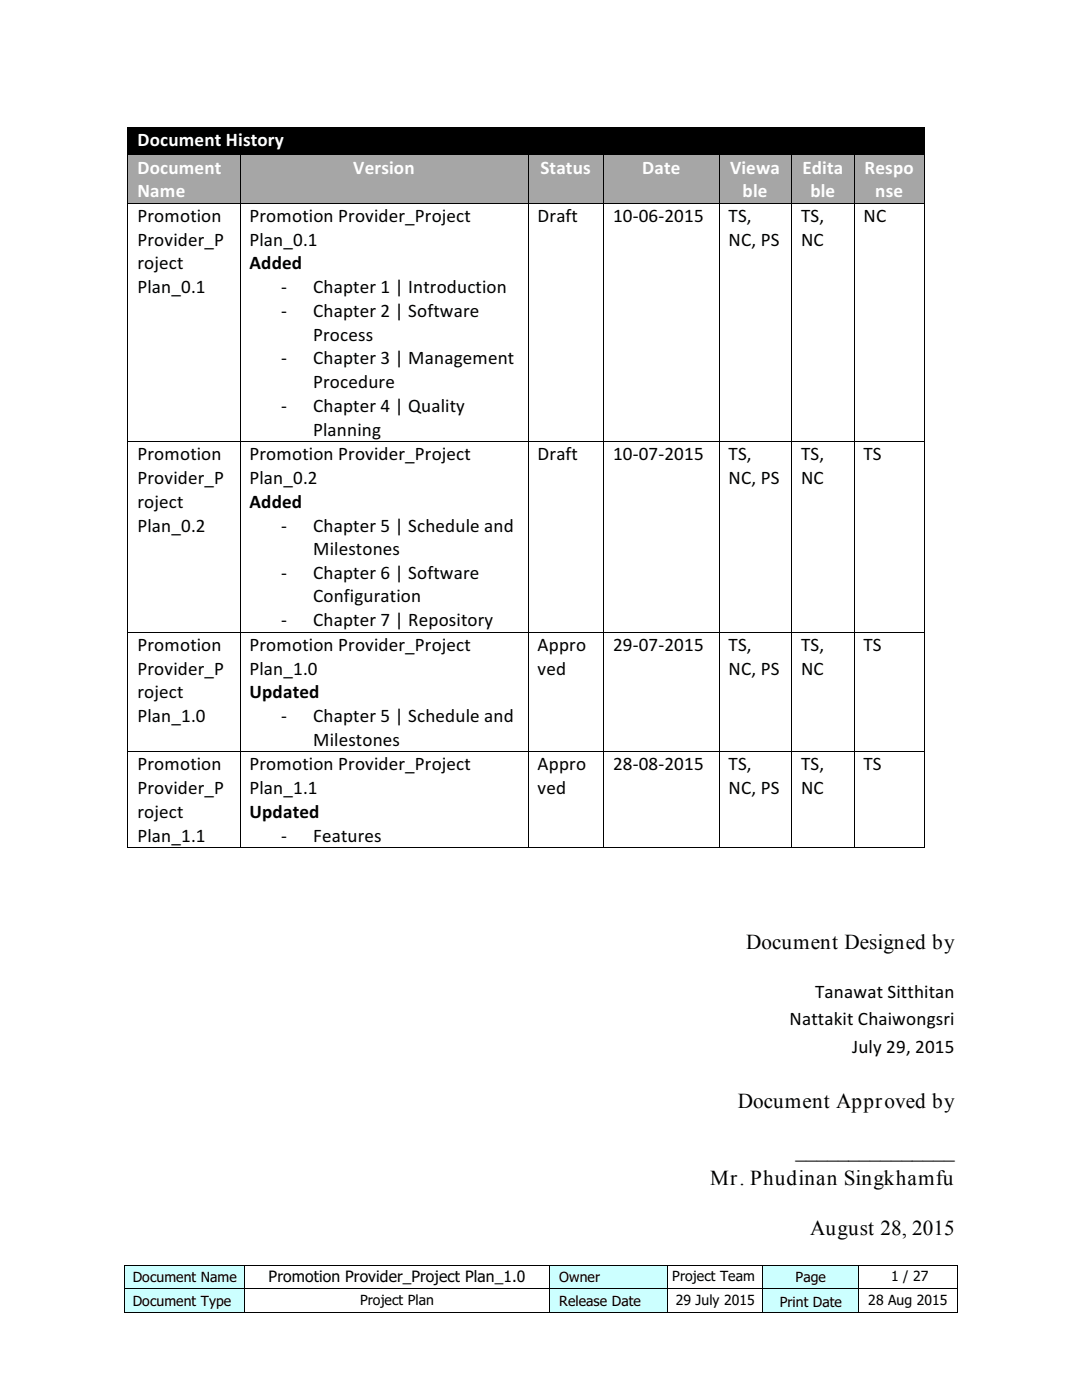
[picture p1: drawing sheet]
<svg xmlns="http://www.w3.org/2000/svg" width="216mm" height="279mm" viewBox="0 0 216 279" stroke-linecap="round" stroke-linejoin="round" font-family="sans-serif">
<defs><g id="words">
<g font-size="4.2">
<text x="148.9" y="189.5">Document Designed by</text>
<text x="147.2" y="221.1">Document Approved by</text>
<text x="158.7" y="231">_______________</text>
<text x="141.7" y="236.6">Mr. Phudinan Singkhamfu</text>
<text x="161.7" y="246.4">August 28, 2015</text>
</g>
<g font-size="3.8" fill="#fff">
<text x="27.4" y="29.2">Document)History</text>
<text x="27.4" y="34.6">Document)</text>
<text x="70.5" y="34.6">Version</text>
<text x="107.8" y="34.6">Status</text>
<text x="128.2" y="34.6">Date</text>
<text x="145.7" y="34.6">Viewa</text>
<text x="160.1" y="34.6">Edita</text>
<text x="172.5" y="34.6">Respo</text>
<text x="27.4" y="39.4">Name</text>
<text x="148.2" y="39.4">ble</text>
<text x="161.7" y="39.4">ble</text>
<text x="174.6" y="39.4">nse</text>
</g>
<g font-size="3.8">
<text x="27.4" y="44.3">Promotion!</text>
<text x="49.8" y="44.3">Promotion!Provider_Project!</text>
<text x="107.3" y="44.3">Draft</text>
<text x="122.3" y="44.3">1040642015</text>
<text x="145.4" y="44.3">TS,!</text>
<text x="159.9" y="44.3">TS,!</text>
<text x="172.3" y="44.3">NC</text>
<text x="27.4" y="49">Provider_P</text>
<text x="27.4" y="53.8">roject!</text>
<text x="49.8" y="49">Plan_0.1</text>
<text x="49.8" y="53.8">Added</text>
<text x="145.4" y="49">NC,!PS</text>
<text x="159.9" y="49">NC</text>
<text x="27.4" y="58.5">Plan_0.1</text>
<text x="56.1" y="58.5">4</text>
<text x="62.5" y="58.5">Chapter!1!|!Introduction</text>
<text x="56.1" y="63.2">4</text>
<text x="62.5" y="63.2">Chapter!2!|!Software!</text>
<text x="62.5" y="68">Process</text>
<text x="56.1" y="72.7">4</text>
<text x="62.5" y="72.7">Chapter!3!|!Management!</text>
<text x="62.5" y="77.5">Procedure</text>
<text x="56.1" y="82.2">4</text>
<text x="62.5" y="82.2">Chapter!4 |!Quality!</text>
<text x="62.5" y="87">Planning</text>
<text x="27.4" y="91.9">Promotion!</text>
<text x="49.8" y="91.9">Promotion!Provider_Project!</text>
<text x="107.3" y="91.9">Draft</text>
<text x="122.3" y="91.9">1040742015</text>
<text x="145.4" y="91.9">TS,!</text>
<text x="159.9" y="91.9">TS,!</text>
<text x="172.3" y="91.9">TS</text>
<text x="27.4" y="96.6">Provider_P</text>
<text x="27.4" y="101.3">roject!</text>
<text x="49.8" y="96.6">Plan_0.2</text>
<text x="49.8" y="101.3">Added</text>
<text x="145.4" y="96.6">NC,!PS</text>
<text x="159.9" y="96.6">NC</text>
<text x="27.4" y="106.1">Plan_0.2</text>
<text x="56.1" y="106.1">4</text>
<text x="62.5" y="106.1">Chapter!5!|!Schedule!and!</text>
<text x="62.5" y="110.8">Milestones</text>
<text x="56.1" y="115.6">4</text>
<text x="62.5" y="115.6">Chapter!6!|!Software!</text>
<text x="56.1" y="125">4</text>
<text x="62.5" y="120.2">Configuration</text>
<text x="62.5" y="125">Chapter!7!|!Repository</text>
<text x="27.4" y="129.9">Promotion!</text>
<text x="49.8" y="129.9">Promotion!Provider_Project!</text>
<text x="107.3" y="129.9">Appro</text>
<text x="122.3" y="129.9">2940742015</text>
<text x="145.4" y="129.9">TS,!</text>
<text x="159.9" y="129.9">TS,!</text>
<text x="172.3" y="129.9">TS</text>
<text x="27.4" y="134.6">Provider_P</text>
<text x="49.8" y="134.6">Plan_1.0</text>
<text x="107.3" y="134.6">ved</text>
<text x="145.4" y="134.6">NC,!PS</text>
<text x="159.9" y="134.6">NC</text>
<text x="27.4" y="139.4">roject!</text>
<text x="49.8" y="139.4">Updated</text>
<text x="27.4" y="144.1">Plan_1.0</text>
<text x="56.1" y="144.1">4</text>
<text x="62.5" y="144.1">Chapter!5!|!Schedule!and!</text>
<text x="62.5" y="148.8">Milestones</text>
<text x="27.4" y="153.8">Promotion!</text>
<text x="49.8" y="153.8">Promotion!Provider_Project!</text>
<text x="107.3" y="153.8">Appro</text>
<text x="122.3" y="153.8">2840842015</text>
<text x="145.4" y="153.8">TS,!</text>
<text x="159.9" y="153.8">TS,!</text>
<text x="172.3" y="153.8">TS</text>
<text x="27.4" y="158.5">Provider_P</text>
<text x="49.8" y="158.5">Plan_1.1</text>
<text x="107.3" y="158.5">ved</text>
<text x="145.4" y="158.5">NC,!PS</text>
<text x="159.9" y="158.5">NC</text>
<text x="27.4" y="163.2">roject!</text>
<text x="27.4" y="168">Plan_1.1</text>
<text x="49.8" y="163.2">Updated</text>
<text x="56.1" y="168">4</text>
<text x="62.5" y="168">Features</text>
<text x="162.6" y="199.1">Tanawat!Sitthitan</text>
<text x="157.5" y="204.6">Nattakit!Chaiwongsri</text>
<text x="170.1" y="210.1">July 29,!2015</text>
</g>
<text font-size="3.1" x="53.6" y="255.8">Promotion)Provider_Project)Plan_1.0</text>
<g font-size="2.8">
<text x="26.5" y="255.9">Document)Name</text>
<text x="111.6" y="255.9">Owner</text>
<text x="134.2" y="255.7">Project)Team</text>
<text x="158.8" y="255.9">Page</text>
<text x="177.8" y="255.7">1 /)27</text>
<text x="26.5" y="260.6">Document)Type</text>
<text x="71.9" y="260.3">Project)Plan</text>
<text x="111.6" y="260.6">Release)Date</text>
<text x="134.8" y="260.3">29)July)2015</text>
<text x="155.6" y="260.8">Print)Date</text>
<text x="173.3" y="260.3">28)Aug)2015</text>
</g>
</g></defs>
<g fill="#cff">
<path d="M25 252.6h23.7v4.4h-23.7z"/>
<path d="M47.3 253.2h1.4v3.3h-1.4z"/>
<path d="M109.7 252.6h23.4v4.4h-23.4z"/>
<path d="M152.3 252.6h18.9v4.4h-18.9z"/>
</g>
<path d="M24.8 252.5h.2v.1h-.2zM48.7 252.5h.2v.1h-.2zM109.6 252.5h.1v.1h-.1zM133.1 252.5h.2v.1h-.2zM152.1 252.5h.2v.1h-.2zM171.2 252.5h.2v.1h-.2zM190.9 252.5h.2v.1h-.2z" fill="#000"/>
<g fill="none" stroke="#000" stroke-width=".2">
<path d="M24.9 252.6v4.4M25 252.6h23.7M48.8 252.6v4.4M48.9 252.6h60.7M109.6 252.6v4.4M109.7 252.6h23.4M133.2 252.6v4.4M133.3 252.6h18.8M152.2 252.6v4.4M152.3 252.6h18.9M171.3 252.6v4.4M171.4 252.6h19.5"/>
<path d="M191 252.6v4.4"/>
</g>
<g fill="#cff">
<path d="M25 257.2h23.7v4.6h-23.7z"/>
<path d="M47.3 257.8h1.4v3.4h-1.4z"/>
<path d="M109.7 257.2h23.4v4.6h-23.4z"/>
<path d="M152.3 257.2h18.9v4.6h-18.9z"/>
</g>
<g fill="#000">
<path d="M25.4 25.4h.2v.2h-.2zM25.6 25.6h158.8v5.2h-158.8zM48.5 25.6h135.9v4.7h-135.9zM184.4 25.4h.2v.2h-.2zM24.8 257h.2v.2h-.2zM48.7 257h.2v.2h-.2zM109.6 257h.1v.2h-.1zM133.1 257h.2v.2h-.2zM152.1 257h.2v.2h-.2zM171.2 257h.2v.2h-.2zM190.9 257h.2v.2h-.2zM24.8 261.8h.2v.2h-.2z"/>
<path d="M48.7 261.8h.2v.2h-.2zM109.6 261.8h.1v.2h-.1zM133.1 261.8h.2v.2h-.2zM152.1 261.8h.2v.2h-.2zM171.2 261.8h.2v.2h-.2zM190.9 261.8h.2v.2h-.2z"/>
</g>
<g fill="none" stroke="#000" stroke-width=".2">
<path d="M25.5 25.6v5.2M25.6 25.5h158.8M184.5 25.6v5.2M24.9 257.2v4.6M25 257.1h23.7M48.8 257.2v4.6M48.9 257.1h60.7M109.6 257.2v4.6M109.7 257.1h23.4M133.2 257.2v4.6M133.3 257.1h18.8M152.2 257.2v4.6"/>
<path d="M152.3 257.1h18.9M171.3 257.2v4.6M171.4 257.1h19.5M191 257.2v4.6M25 261.9h23.7M48.9 261.9h60.7M109.7 261.9h23.4M133.3 261.9h18.8M152.3 261.9h18.9M171.4 261.9h19.5"/>
</g>
<g fill="#a6a6a6">
<path d="M25.6 31h22.2v9.5h-22.2z"/>
<path d="M48 31h57.3v9.5h-57.3z"/>
<path d="M93.2 31h12.1v4.7h-12.1z"/>
<path d="M105.5 31h14.8v9.5h-14.8z"/>
<path d="M120.5 31h22.9v9.5h-22.9z"/>
<path d="M143.6 31h14.2v9.5h-14.2z"/>
<path d="M158 31h12.3v9.5h-12.3z"/>
<path d="M170.5 31h13.9v9.5h-13.9z"/>
</g>
<g fill="#000">
<path d="M25.4 30.8h.2v.2h-.2zM47.8 30.8h.2v.2h-.2zM105.3 30.8h.2v.2h-.2zM120.3 30.8h.2v.2h-.2zM143.4 30.8h.2v.2h-.2zM157.8 30.8h.2v.2h-.2zM170.3 30.8h.2v.2h-.2zM184.4 30.8h.2v.2h-.2zM25.4 40.5h.2v.1h-.2zM47.8 40.5h.2v.1h-.2zM105.3 40.5h.2v.1h-.2zM120.3 40.5h.2v.1h-.2z"/>
<path d="M143.4 40.5h.2v.1h-.2zM157.8 40.5h.2v.1h-.2zM170.3 40.5h.2v.1h-.2zM184.4 40.5h.2v.1h-.2zM25.4 88.1h.2v.1h-.2zM47.8 88.1h.2v.1h-.2zM105.3 88.1h.2v.1h-.2zM120.3 88.1h.2v.1h-.2zM143.4 88.1h.2v.1h-.2zM157.8 88.1h.2v.1h-.2zM170.3 88.1h.2v.1h-.2zM184.4 88.1h.2v.1h-.2z"/>
<path d="M25.4 126.1h.2v.1h-.2zM47.8 126.1h.2v.1h-.2zM105.3 126.1h.2v.1h-.2zM120.3 126.1h.2v.1h-.2zM143.4 126.1h.2v.1h-.2zM157.8 126.1h.2v.1h-.2zM170.3 126.1h.2v.1h-.2zM184.4 126.1h.2v.1h-.2zM25.4 149.9h.2v.2h-.2zM47.8 149.9h.2v.2h-.2zM105.3 149.9h.2v.2h-.2zM120.3 149.9h.2v.2h-.2z"/>
<path d="M143.4 149.9h.2v.2h-.2zM157.8 149.9h.2v.2h-.2zM170.3 149.9h.2v.2h-.2zM184.4 149.9h.2v.2h-.2zM25.4 169.1h.2v.1h-.2zM47.8 169.1h.2v.1h-.2zM105.3 169.1h.2v.1h-.2zM120.3 169.1h.2v.1h-.2zM143.4 169.1h.2v.1h-.2zM157.8 169.1h.2v.1h-.2zM170.3 169.1h.2v.1h-.2zM184.4 169.1h.2v.1h-.2z"/>
</g>
<g fill="none" stroke="#000" stroke-width=".2">
<path d="M25.5 31v9.5M25.6 30.9h22.2M47.9 31v9.5M48 30.9h57.3M105.4 31v9.5M105.5 30.9h14.8M120.4 31v9.5M120.5 30.9h22.9M143.5 31v9.5M143.6 30.9h14.2M157.9 31v9.5M158 30.9h12.3"/>
<path d="M170.4 31v9.5M170.5 30.9h13.9M184.5 31v9.5M25.5 40.6v47.5M25.6 40.6h22.2M47.9 40.6v47.5M48 40.6h57.3M105.4 40.6v47.5M105.5 40.6h14.8M120.4 40.6v47.5M120.5 40.6h22.9M143.5 40.6v47.5"/>
<path d="M143.6 40.6h14.2M157.9 40.6v47.5M158 40.6h12.3M170.4 40.6v47.5M170.5 40.6h13.9M184.5 40.6v47.5M25.5 88.2v37.9M25.6 88.1h22.2M47.9 88.2v37.9M48 88.1h57.3M105.4 88.2v37.9M105.5 88.1h14.8"/>
<path d="M120.4 88.2v37.9M120.5 88.1h22.9M143.5 88.2v37.9M143.6 88.1h14.2M157.9 88.2v37.9M158 88.1h12.3M170.4 88.2v37.9M170.5 88.1h13.9M184.5 88.2v37.9M25.5 126.2v23.7M25.6 126.2h22.2M47.9 126.2v23.7"/>
<path d="M48 126.2h57.3M105.4 126.2v23.7M105.5 126.2h14.8M120.4 126.2v23.7M120.5 126.2h22.9M143.5 126.2v23.7M143.6 126.2h14.2M157.9 126.2v23.7M158 126.2h12.3M170.4 126.2v23.7M170.5 126.2h13.9M184.5 126.2v23.7"/>
<path d="M25.5 150.1v19M25.6 150h22.2M47.9 150.1v19M48 150h57.3M105.4 150.1v19M105.5 150h14.8M120.4 150.1v19M120.5 150h22.9M143.5 150.1v19M143.6 150h14.2M157.9 150.1v19M158 150h12.3"/>
<path d="M170.4 150.1v19M170.5 150h13.9M184.5 150.1v19M25.6 169.2h22.2M48 169.2h57.3M105.5 169.2h14.8M120.5 169.2h22.9M143.6 169.2h14.2M158 169.2h12.3M170.5 169.2h13.9"/>
</g>
<use href="#words"/>
</svg>
